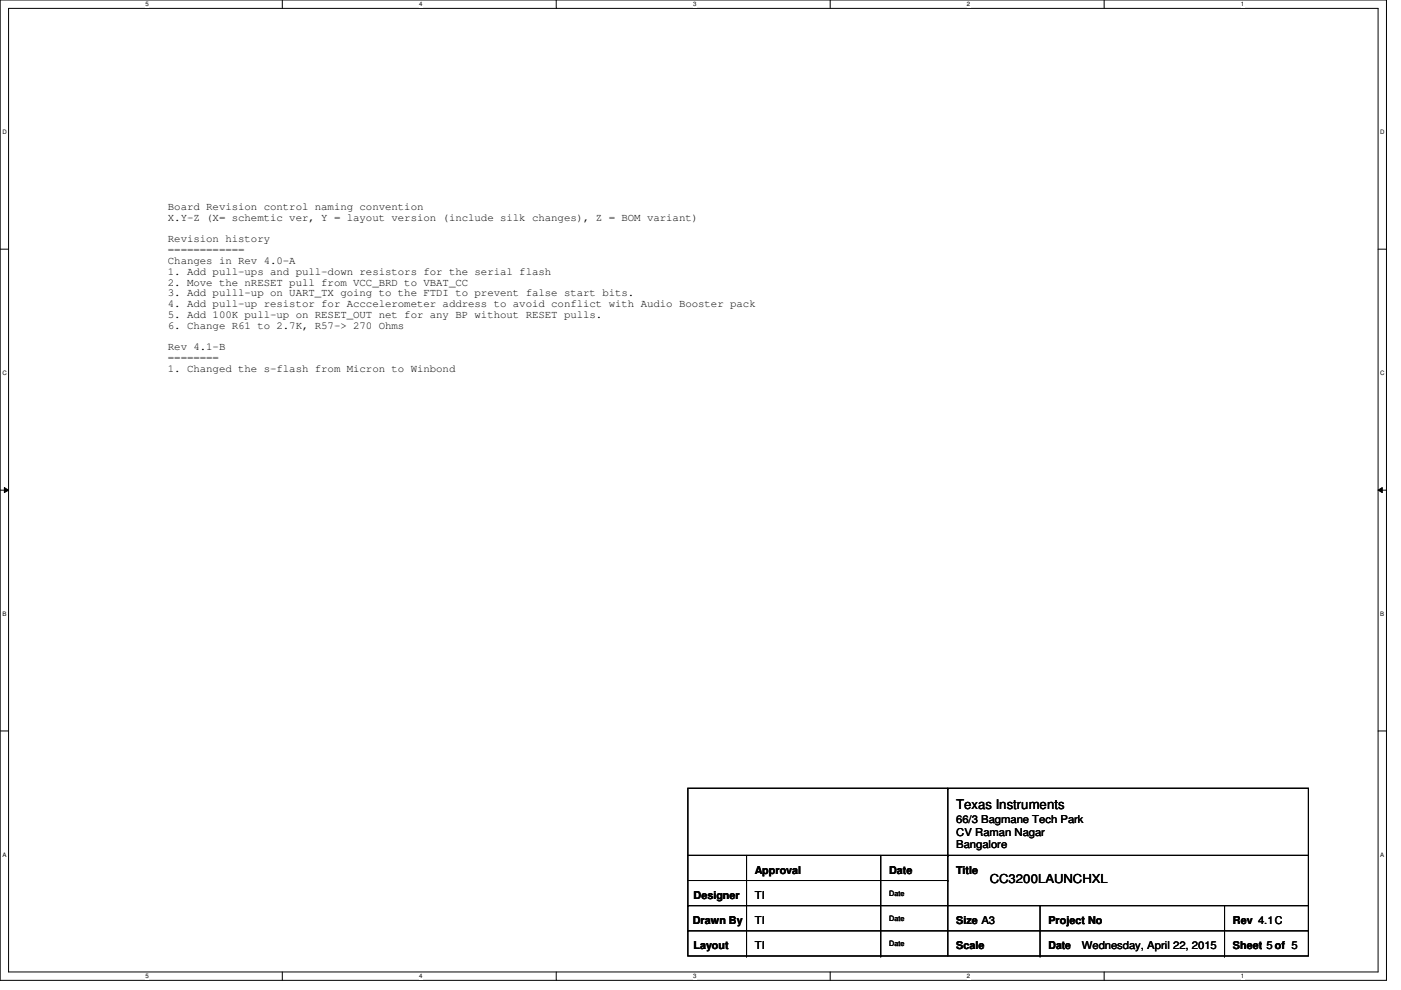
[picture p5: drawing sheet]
<svg xmlns="http://www.w3.org/2000/svg" width="297mm" height="210mm" viewBox="0 0 297 210" stroke-linecap="round" stroke-linejoin="round" font-family="sans-serif">
<defs><g id="words">
<text font-size="2.8" x="202.7" y="171.4">Texas Instruments</text>
<text font-size="2.6" x="209.8" y="187.3">CC3200LAUNCHXL</text>
<g font-size="2.3">
<text x="35.6" y="44.5">Board Revision control naming convention</text>
<text x="35.6" y="46.8">X.Y-Z (X= schemtic ver, Y = layout version (include silk changes), Z = BOM variant)</text>
<text x="35.6" y="51.4">Revision history</text>
<text x="35.6" y="53.7">============</text>
<text x="35.6" y="56">Changes in Rev 4.0-A</text>
<text x="35.6" y="58.3">1. Add pull-ups and pull-down resistors for the serial flash</text>
<text x="35.6" y="60.5">2. Move the nRESET pull from VCC_BRD to VBAT_CC</text>
<text x="35.6" y="62.8">3. Add pulll-up on UART_TX going to the FTDI to prevent false start bits.</text>
<text x="35.6" y="65.1">4. Add pull-up resistor for Acccelerometer address to avoid conflict with Audio Booster pack</text>
<text x="35.6" y="67.4">5. Add 100K pull-up on RESET_OUT net for any BP without RESET pulls.</text>
<text x="35.6" y="69.7">6. Change R61 to 2.7K, R57-&gt; 270 Ohms</text>
<text x="35.6" y="74.3">Rev 4.1-B</text>
<text x="35.6" y="76.5">========</text>
<text x="35.6" y="78.8">1. Changed the s-flash from Micron to Winbond</text>
<text x="202.7" y="174.5">66/3 Bagmane Tech Park</text>
<text x="202.7" y="177.2">CV Raman Nagar</text>
<text x="202.7" y="179.7">Bangalore</text>
<text x="160.1" y="185.3">Approval</text>
<text x="188.5" y="185.3">Date</text>
<text x="202.7" y="185.3">Title</text>
<text x="147.1" y="190.6">Designer</text>
<text x="160.1" y="190.5">TI</text>
<text x="146.9" y="195.9">Drawn By</text>
<text x="160.1" y="195.9">TI</text>
<text x="202.7" y="195.9">Size A3</text>
<text x="222.3" y="195.9">Project No</text>
<text x="261.4" y="195.9">Rev 4.1C</text>
<text x="147.1" y="201.3">Layout</text>
<text x="160.1" y="201.2">TI</text>
<text x="202.7" y="201.3">Scale</text>
<text x="222.3" y="201.3">Date</text>
<text x="229.4" y="201.2">Wednesday, April 22, 2015</text>
<text x="261.4" y="201.3">Sheet 5 of 5</text>
</g>
<g font-size="1.6">
<text x="188.5" y="189.9">Date</text>
<text x="188.5" y="195.2">Date</text>
<text x="188.5" y="200.6">Date</text>
</g>
<g font-size="1.3">
<text x="30.8" y="1.3">5</text>
<text x="88.9" y="1.3">4</text>
<text x="146.9" y="1.3">3</text>
<text x="205" y="1.3">2</text>
<text x="263.1" y="1.3">1</text>
<text x=".5" y="28.4">D</text>
<text x="292.6" y="28.4">D</text>
<text x=".5" y="79.5">C</text>
<text x="292.6" y="79.5">C</text>
<text x=".5" y="130.6">B</text>
<text x="292.6" y="130.6">B</text>
<text x=".5" y="181.7">A</text>
<text x="292.6" y="181.7">A</text>
<text x="30.8" y="207.4">5</text>
<text x="88.9" y="207.4">4</text>
<text x="146.9" y="207.4">3</text>
<text x="205" y="207.4">2</text>
<text x="263.1" y="207.4">1</text>
</g>
</g></defs>
<path d="M0 0h294v207.9h-294zM1.8 1.8h290.4v204.3h-290.4z" fill="none" stroke="#000" stroke-width=".21"/>
<g fill="#fff">
<path d="M30.8 .2h.7v1.4h-.7z"/>
<path d="M30.8 206.2h.7v1.4h-.7z"/>
</g>
<path d="M59.9 0v1.8M59.9 206.1v1.8" fill="none" stroke="#000" stroke-width=".21"/>
<g fill="#fff">
<path d="M88.9 .2h.6v1.4h-.6z"/>
<path d="M88.9 206.2h.6v1.4h-.6z"/>
</g>
<path d="M117.9 0v1.8M117.9 206.1v1.8" fill="none" stroke="#000" stroke-width=".21"/>
<g fill="#fff">
<path d="M146.9 .2h.7v1.4h-.7z"/>
<path d="M146.9 206.2h.7v1.4h-.7z"/>
</g>
<path d="M176 0v1.8M176 206.1v1.8" fill="none" stroke="#000" stroke-width=".21"/>
<g fill="#fff">
<path d="M205 .2h.7v1.4h-.7z"/>
<path d="M205 206.2h.7v1.4h-.7z"/>
</g>
<path d="M234.1 0v1.8M234.1 206.1v1.8" fill="none" stroke="#000" stroke-width=".21"/>
<g fill="#fff">
<path d="M263.1 .2h.7v1.4h-.7z"/>
<path d="M263.1 206.2h.7v1.4h-.7z"/>
<path d="M.5 27.3h.9v1.4h-.9z"/>
<path d="M292.6 27.3h.9v1.4h-.9z"/>
<path d="M.5 78.4h.9v1.4h-.9z"/>
<path d="M292.6 78.4h.9v1.4h-.9z"/>
</g>
<path d="M0 52.8h1.8M292.2 52.8h1.8" fill="none" stroke="#000" stroke-width=".21"/>
<g fill="#fff">
<path d="M.5 129.5h.8v1.4h-.8z"/>
<path d="M292.6 129.5h.9v1.4h-.9z"/>
</g>
<path d="M0 103.9h1.8M.9 103.4l.9 .5-.9 .5zM292.2 103.9l.9-.5v1zM292.2 103.9h1.8" fill="none" stroke="#000" stroke-width=".21"/>
<path d="M.9 103.4l.9 .5-.9 .5zM292.2 103.9l.9-.5v1z" fill="#000"/>
<g fill="#fff">
<path d="M.5 180.5h.8v1.4h-.8z"/>
<path d="M292.6 180.5h.9v1.4h-.9z"/>
</g>
<g fill="none" stroke="#000" stroke-width=".21">
<path d="M0 155h1.8M292.2 155h1.8M145.8 167.1h131.6v35.6h-131.6zM201 167.1h.1M201 167.1v35.6M145.8 197.4h.1M145.8 192h.1M145.8 197.4h131.6M145.8 192h131.6M145.8 181.4h131.6M145.8 186.7h55.2M158.3 181.4v21.3"/>
<path d="M186.7 181.4v21.3M201 181.4h.1M201 186.7h.1M220.5 192v10.7M259.6 197.2h.1M259.6 192v5.2M259.6 197.4v5.3M158.3 202.7h.1M186.7 202.7h.1M220.5 202.7h.1M259.6 202.7h.1"/>
</g>
<use href="#words"/>
</svg>
